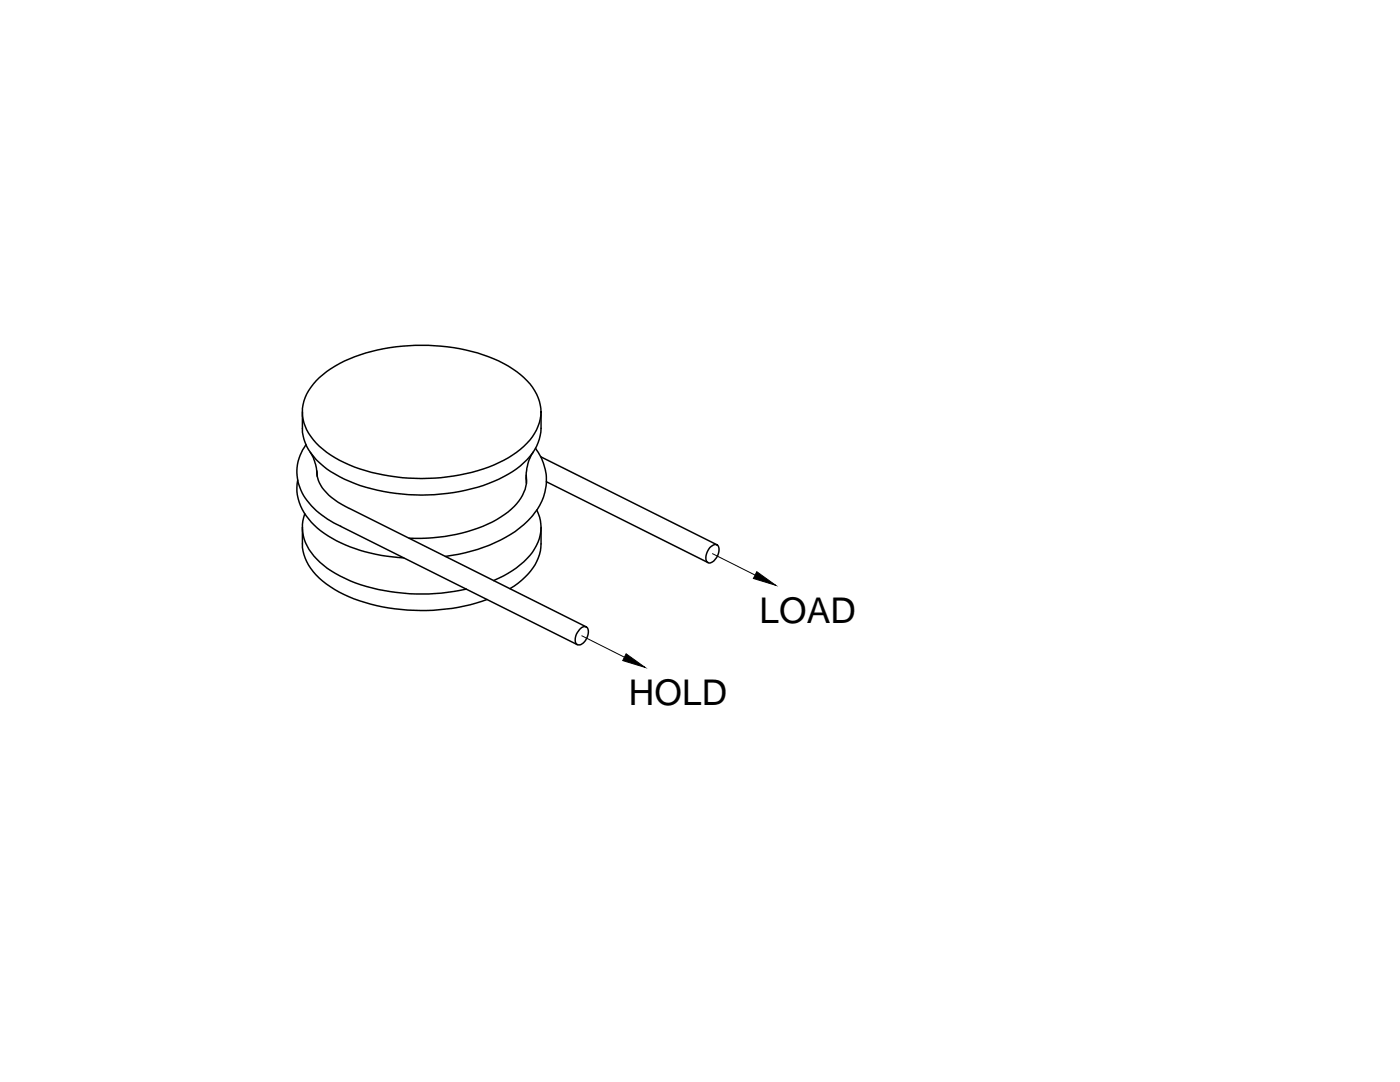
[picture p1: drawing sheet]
<svg xmlns="http://www.w3.org/2000/svg" width="279mm" height="216mm" viewBox="0 0 279 216" stroke-linecap="round" stroke-linejoin="round" font-family="sans-serif">
<defs><g id="words">
<g font-size="7.1">
<text x="151.6" y="124.3">LOAD</text>
<text x="125.5" y="140.7">HOLD</text>
</g>
</g></defs>
<!-- layer: 0 -->
<g fill="none" stroke="#000" stroke-width=".3">
<path d="M63.1 76a24.7 24.7 0 0 1 13.5-6.4 38.5 38.5 0 0 1 23.9 2.9 13.5 13.5 0 0 1 7.1 7.5 8.7 8.7 0 0 1-3.1 9.1 26.5 26.5 0 0 1-14 5.9 38.9 38.9 0 0 1-22.7-3.2 13.5 13.5 0 0 1-7.2-7.4 8.4 8.4 0 0 1 2.5-8.4zM59.4 95.8a9.7 9.7 0 0 0 3.3 9 28 28 0 0 0 16.7 6.4l1.2 .1M60.4 82.2a13.1 13.1 0 0 0 .2 5.4 13.2 13.2 0 0 0 7.2 7.5 37.8 37.8 0 0 0 21.5 3.4 29.4 29.4 0 0 0 14.6-5.6 10.2 10.2 0 0 0 4.1-7.4v-3.3M61.1 88.7a9.3 9.3 0 0 0 1.5 12.7 19.4 19.4 0 0 0 5.4 3.6M61.9 90.2l.7 1.5a9.7 9.7 0 0 1 .7 3.4M63.2 94a7 7 0 0 0 3.6 5.7l2.9 1.8M105 94.8a8 8 0 0 1-3.6 7.4 28.5 28.5 0 0 1-15 5.1l-4.8 .1M106.4 90.2a9.5 9.5 0 0 0-1.3 6.3M106.9 89.4a10.5 10.5 0 0 1-.9 13.8 25.3 25.3 0 0 1-13.2 7.1l-3.9 .7M107.9 91.1l35.2 17.6M109 96.1l32.3 16.2M60.4 105.2a13.1 13.1 0 0 0 .2 5.4 12.6 12.6 0 0 0 6.2 7 36.4 36.4 0 0 0 22.2 3.9l4.8-.8 3.4-1.1"/>
<path d="M60.8 102.5a8.5 8.5 0 0 0 2.4 9.1 24.3 24.3 0 0 0 12.3 6 41.9 41.9 0 0 0 17.6-.1M68 105l47.2 23.6M69.8 101.5l47.2 23.6M107.1 101.8a8.2 8.2 0 0 1-2 9.7 19.7 19.7 0 0 1-6.6 4.4M108 105.2a15.5 15.5 0 0 1-.3 5.4 12.3 12.3 0 0 1-5.9 6.9M141.7 109.2l.2-.2a.87 .87 0 0 1 1.2-.3 .87 .87 0 0 1 .4 1.1 2.73 2.73 0 0 1-2 2.5 1.29 1.29 0 0 1-.5-1.8zM115.9 125.4a.87 .87 0 0 1 1.1-.3 .87 .87 0 0 1 .4 1.1 2.69 2.69 0 0 1-1.8 2.5 .97 .97 0 0 1-.8-1.5l.2-.7z"/>
</g>
<path d="M151 114.1l3.8 2.7-4.4-1.4zM125 130.5l3.7 2.7-4.4-1.4z" fill="#000" stroke="#000" stroke-width=".2"/>
<path d="M142.2 110.5l8.5 4.3M116.1 126.9l8.5 4.2" fill="none" stroke="#000" stroke-width=".2"/>
<use href="#words"/>
</svg>
